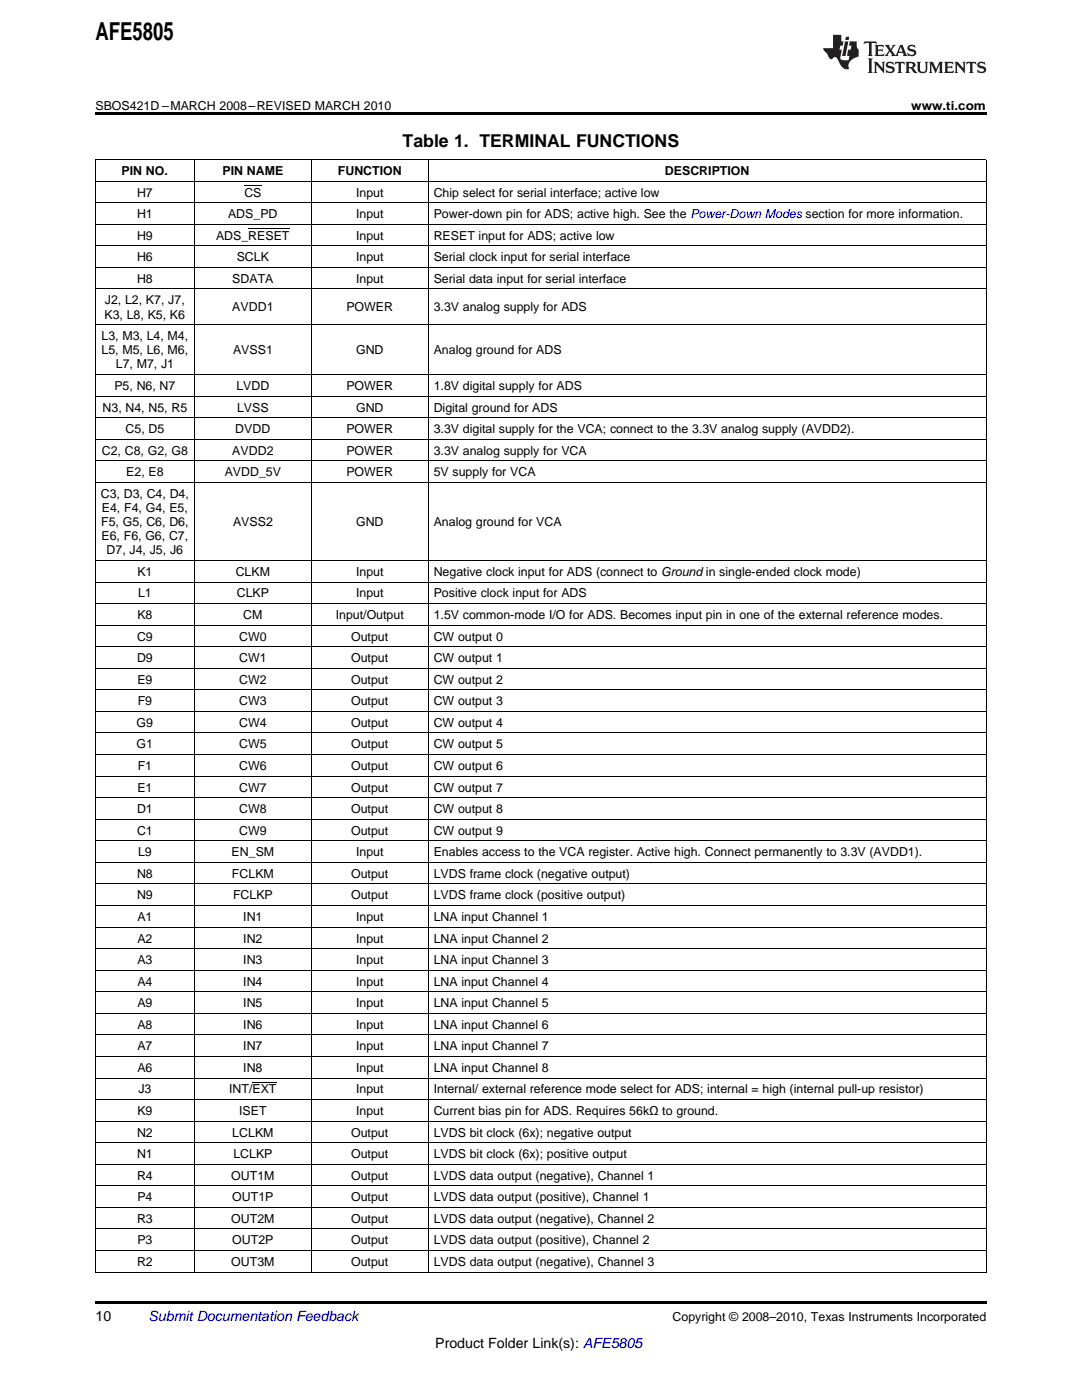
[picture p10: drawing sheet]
<svg xmlns="http://www.w3.org/2000/svg" width="216mm" height="279mm" viewBox="0 0 216 279" stroke-linecap="round" stroke-linejoin="round" font-family="sans-serif">
<defs><g id="words">
<text font-size="4.9" x="19" y="7.9">AFE5805</text>
<text font-size="3.5" x="80.3" y="29.4">Table 1. TERMINAL FUNCTIONS</text>
<g font-size="2.8">
<text x="19" y="263.6">10</text>
<text x="86.9" y="269">Product Folder Link(s): AFE5805</text>
</g>
<text font-size="2.8" fill="#0000c8" x="29.6" y="263.6">Submit Documentation Feedback</text>
<g font-size="2.5">
<text x="19" y="21.9">SBOS421D –MARCH 2008–REVISED MARCH 2010</text>
<text x="181.8" y="21.9">www.ti.com</text>
<text x="24.3" y="34.9">PIN NO.</text>
<text x="44.4" y="34.9">PIN NAME</text>
<text x="67.4" y="34.9">FUNCTION</text>
<text x="132.7" y="34.9">DESCRIPTION</text>
<text x="27.3" y="39.2">H7</text>
<text x="48.8" y="39.2">CS</text>
<text x="71" y="39.2">Input</text>
<text x="86.5" y="39.2">Chip select for serial interface; active low</text>
<text x="27.3" y="43.5">H1</text>
<text x="27.3" y="47.8">H9</text>
<text x="43.1" y="47.8">ADS_RESET</text>
<text x="45.5" y="43.5">ADS_PD</text>
<text x="71" y="43.5">Input</text>
<text x="71" y="47.8">Input</text>
<text x="86.5" y="43.5">Power-down pin for ADS; active high. See the Power-Down Modes section for more information.</text>
<text x="86.5" y="47.8">RESET input for ADS; active low</text>
<text x="27.3" y="52.1">H6</text>
<text x="47.2" y="52.1">SCLK</text>
<text x="71" y="52.1">Input</text>
<text x="86.5" y="52.1">Serial clock input for serial interface</text>
<text x="27.3" y="56.4">H8</text>
<text x="46.4" y="56.4">SDATA</text>
<text x="71" y="56.4">Input</text>
<text x="86.5" y="56.4">Serial data input for serial interface</text>
<text x="20.8" y="63.6">K3, L8, K5, K6</text>
<text x="20.9" y="60.7">J2, L2, K7, J7,</text>
<text x="46.4" y="62.2">AVDD1</text>
<text x="69.1" y="62.2">POWER</text>
<text x="86.5" y="62.2">3.3V analog supply for ADS</text>
<text x="20.2" y="67.9">L3, M3, L4, M4,</text>
<text x="20.2" y="70.7">L5, M5, L6, M6,</text>
<text x="46.5" y="70.7">AVSS1</text>
<text x="71" y="70.7">GND</text>
<text x="86.5" y="70.7">Analog ground for ADS</text>
<text x="22.8" y="77.8">P5, N6, N7</text>
<text x="23.1" y="73.5">L7, M7, J1</text>
<text x="47.2" y="77.8">LVDD</text>
<text x="69.1" y="77.8">POWER</text>
<text x="86.5" y="77.8">1.8V digital supply for ADS</text>
<text x="20.5" y="82.1">N3, N4, N5, R5</text>
<text x="47.3" y="82.1">LVSS</text>
<text x="71" y="82.1">GND</text>
<text x="86.5" y="82.1">Digital ground for ADS</text>
<text x="25" y="86.4">C5, D5</text>
<text x="47" y="86.4">DVDD</text>
<text x="69.1" y="86.4">POWER</text>
<text x="86.5" y="86.4">3.3V digital supply for the VCA; connect to the 3.3V analog supply (AVDD2).</text>
<text x="20.3" y="90.7">C2, C8, G2, G8</text>
<text x="25.2" y="95">E2, E8</text>
<text x="44.8" y="95">AVDD_5V</text>
<text x="46.4" y="90.7">AVDD2</text>
<text x="69.1" y="90.7">POWER</text>
<text x="69.1" y="95">POWER</text>
<text x="86.5" y="90.7">3.3V analog supply for VCA</text>
<text x="86.5" y="95">5V supply for VCA</text>
<text x="20.1" y="99.3">C3, D3, C4, D4,</text>
<text x="20.2" y="105">F5, G5, C6, D6,</text>
<text x="20.2" y="107.8">E6, F6, G6, C7,</text>
<text x="20.3" y="102.2">E4, F4, G4, E5,</text>
<text x="46.5" y="105">AVSS2</text>
<text x="71" y="105">GND</text>
<text x="86.5" y="105">Analog ground for VCA</text>
<text x="21.3" y="110.6">D7, J4, J5, J6</text>
<text x="27.4" y="114.9">K1</text>
<text x="27.6" y="119.2">L1</text>
<text x="47" y="114.9">CLKM</text>
<text x="47.2" y="119.2">CLKP</text>
<text x="71" y="114.9">Input</text>
<text x="71" y="119.2">Input</text>
<text x="86.5" y="114.9">Negative clock input for ADS (connect to Ground in single-ended clock mode)</text>
<text x="86.5" y="119.2">Positive clock input for ADS</text>
<text x="27.4" y="123.5">K8</text>
<text x="48.5" y="123.5">CM</text>
<text x="67" y="123.5">Input/Output</text>
<text x="86.5" y="123.5">1.5V common-mode I/O for ADS. Becomes input pin in one of the external reference modes.</text>
<text x="27.3" y="127.8">C9</text>
<text x="47.7" y="127.8">CW0</text>
<text x="70.1" y="127.8">Output</text>
<text x="86.5" y="127.8">CW output 0</text>
<text x="27.3" y="132.2">D9</text>
<text x="27.4" y="136.5">E9</text>
<text x="47.7" y="132.2">CW1</text>
<text x="47.7" y="136.5">CW2</text>
<text x="70.1" y="132.2">Output</text>
<text x="70.1" y="136.5">Output</text>
<text x="86.5" y="132.2">CW output 1</text>
<text x="86.5" y="136.5">CW output 2</text>
<text x="27.5" y="140.8">F9</text>
<text x="47.7" y="140.8">CW3</text>
<text x="70.1" y="140.8">Output</text>
<text x="86.5" y="140.8">CW output 3</text>
<text x="27.3" y="145.1">G9</text>
<text x="27.3" y="149.4">G1</text>
<text x="47.7" y="145.1">CW4</text>
<text x="47.7" y="149.4">CW5</text>
<text x="70.1" y="145.1">Output</text>
<text x="70.1" y="149.4">Output</text>
<text x="86.5" y="145.1">CW output 4</text>
<text x="86.5" y="149.4">CW output 5</text>
<text x="27.5" y="153.7">F1</text>
<text x="47.7" y="153.7">CW6</text>
<text x="70.1" y="153.7">Output</text>
<text x="86.5" y="153.7">CW output 6</text>
<text x="27.4" y="158">E1</text>
<text x="47.7" y="158">CW7</text>
<text x="70.1" y="158">Output</text>
<text x="86.5" y="158">CW output 7</text>
<text x="27.3" y="162.3">D1</text>
<text x="27.3" y="166.6">C1</text>
<text x="47.7" y="162.3">CW8</text>
<text x="47.7" y="166.6">CW9</text>
<text x="70.1" y="162.3">Output</text>
<text x="70.1" y="166.6">Output</text>
<text x="86.5" y="162.3">CW output 8</text>
<text x="86.5" y="166.6">CW output 9</text>
<text x="27.6" y="170.9">L9</text>
<text x="46.2" y="170.9">EN_SM</text>
<text x="71" y="170.9">Input</text>
<text x="86.5" y="170.9">Enables access to the VCA register. Active high. Connect permanently to 3.3V (AVDD1).</text>
<text x="27.3" y="175.2">N8</text>
<text x="27.3" y="179.5">N9</text>
<text x="46.3" y="175.2">FCLKM</text>
<text x="46.5" y="179.5">FCLKP</text>
<text x="70.1" y="175.2">Output</text>
<text x="70.1" y="179.5">Output</text>
<text x="86.5" y="175.2">LVDS frame clock (negative output)</text>
<text x="86.5" y="179.5">LVDS frame clock (positive output)</text>
<text x="27.4" y="183.8">A1</text>
<text x="48.5" y="183.8">IN1</text>
<text x="71" y="183.8">Input</text>
<text x="86.5" y="183.8">LNA input Channel 1</text>
<text x="27.4" y="188.1">A2</text>
<text x="48.5" y="188.1">IN2</text>
<text x="71" y="188.1">Input</text>
<text x="86.5" y="188.1">LNA input Channel 2</text>
<text x="27.4" y="192.4">A3</text>
<text x="27.4" y="196.7">A4</text>
<text x="48.5" y="192.4">IN3</text>
<text x="48.5" y="196.7">IN4</text>
<text x="71" y="192.4">Input</text>
<text x="71" y="196.7">Input</text>
<text x="86.5" y="192.4">LNA input Channel 3</text>
<text x="86.5" y="196.7">LNA input Channel 4</text>
<text x="27.4" y="201">A9</text>
<text x="48.5" y="201">IN5</text>
<text x="71" y="201">Input</text>
<text x="86.5" y="201">LNA input Channel 5</text>
<text x="27.4" y="205.3">A8</text>
<text x="27.4" y="209.6">A7</text>
<text x="48.5" y="205.3">IN6</text>
<text x="48.5" y="209.6">IN7</text>
<text x="71" y="205.3">Input</text>
<text x="71" y="209.6">Input</text>
<text x="86.5" y="205.3">LNA input Channel 6</text>
<text x="86.5" y="209.6">LNA input Channel 7</text>
<text x="27.4" y="213.9">A6</text>
<text x="48.5" y="213.9">IN8</text>
<text x="71" y="213.9">Input</text>
<text x="86.5" y="213.9">LNA input Channel 8</text>
<text x="27.6" y="218.2">J3</text>
<text x="45.7" y="218.2">INT/EXT</text>
<text x="71" y="218.2">Input</text>
<text x="86.5" y="218.2">Internal/ external reference mode select for ADS; internal = high (internal pull-up resistor)</text>
<text x="27.3" y="226.8">N2</text>
<text x="27.4" y="222.5">K9</text>
<text x="46.4" y="226.8">LCLKM</text>
<text x="47.7" y="222.5">ISET</text>
<text x="70.1" y="226.8">Output</text>
<text x="71" y="222.5">Input</text>
<text x="86.5" y="222.5">Current bias pin for ADS. Requires 56kΩ to ground.</text>
<text x="86.5" y="226.8">LVDS bit clock (6x); negative output</text>
<text x="27.3" y="231.1">N1</text>
<text x="46.6" y="231.1">LCLKP</text>
<text x="70.1" y="231.1">Output</text>
<text x="86.5" y="231.1">LVDS bit clock (6x); positive output</text>
<text x="27.3" y="235.4">R4</text>
<text x="27.4" y="239.7">P4</text>
<text x="46.1" y="235.4">OUT1M</text>
<text x="46.4" y="239.7">OUT1P</text>
<text x="70.1" y="235.4">Output</text>
<text x="70.1" y="239.7">Output</text>
<text x="86.5" y="235.4">LVDS data output (negative), Channel 1</text>
<text x="86.5" y="239.7">LVDS data output (positive), Channel 1</text>
<text x="27.3" y="244.1">R3</text>
<text x="46.1" y="244.1">OUT2M</text>
<text x="70.1" y="244.1">Output</text>
<text x="86.5" y="244.1">LVDS data output (negative), Channel 2</text>
<text x="27.4" y="248.4">P3</text>
<text x="46.4" y="248.4">OUT2P</text>
<text x="70.1" y="248.4">Output</text>
<text x="86.5" y="248.4">LVDS data output (positive), Channel 2</text>
<text x="27.3" y="252.7">R2</text>
<text x="46.1" y="252.7">OUT3M</text>
<text x="70.1" y="252.7">Output</text>
<text x="86.5" y="252.7">LVDS data output (negative), Channel 3</text>
<text x="134.2" y="263.6">Copyright © 2008–2010, Texas Instruments Incorporated</text>
</g>
</g></defs>
<g fill="#231f20">
<path d="M172.5 8.3l-.1 .5 .4-.2h.6v.1v2.1l-.2 .4h.9l-.2-.4v-2.1l.1-.1h.5l.5 .2-.2-.5zM174.5 9l.2 .3v1.5l-.2 .4h1.8l.2-.6a1.04 1.04 0 0 1-1.3 .2v-.7h.6l.3 .2v-.6l-.3 .2h-.6v-.6l.8-.1 .4 .3-.2-.5zM176.5 9l.9 1.1-.9 1.1h.8l-.2-.2 .4-.7 .5 .7-.2 .2h1.5l-.2-.2 .2-.4h.9l.1 .4-.2 .2h1l-.3-.3-.7-1.9h-.5l-.9 2-.8-1 .9-1h-.8l.1 .3-.4 .5-.3-.6 .1-.2zM179.7 9.3l.4 1h-.7zM181.3 9.1a.63 .63 0 0 0-.2 .7 .63 .63 0 0 0 .6 .4l.6 .2 .1 .2a.75 .75 0 0 1-.7 .4 .75 .75 0 0 1-.6-.5l.1 .7 .1-.1a1.11 1.11 0 0 0 1.5-.6 1.13 1.13 0 0 0-1.2-.8l-.1-.4a1.04 1.04 0 0 1 1.2 .2l-.2-.5-.2 .1-.4-.2zM173.2 11.7l.2 .3v2.2l-.2 .4h1l-.3-.4v-2.2l.3-.3zM174.3 12.3l.3 .4v1.5l-.3 .4h.8l-.2-.4v-1.3l1.5 1.7v-1.9l.2-.4h-.7l.2 .4v.9l-1.1-1.3zM177 12.5a.62 .62 0 0 0-.2 .7 .62 .62 0 0 0 .6 .4l.6 .1 .1 .3a.76 .76 0 0 1-.7 .3 .76 .76 0 0 1-.7-.4l.2 .7 .1-.1a1.11 1.11 0 0 0 1.5-.6 1.13 1.13 0 0 0-1.2-.8l-.1-.4a1.04 1.04 0 0 1 1.2 .2l-.2-.6-.2 .1-.5-.1zM178.7 12.3l-.2 .7a.61 .61 0 0 1 .8-.4v1.6l-.2 .4h.9l-.2-.4v-1.6a.63 .63 0 0 1 .7 .4l-.1-.7zM180.6 12.3l.3 .4v1.5l-.3 .4h1l-.2-.2-.1-.8 .6 .2a.76 .76 0 0 0 1.2 .7l-1-1a.58 .58 0 0 0 .6-.5 .58 .58 0 0 0-.5-.6zM181.4 12.7l.1-.1a.45 .45 0 0 1 .5 .1 .45 .45 0 0 1 .1 .5l-.8 .2zM182.9 12.3l.2 .2a2.17 2.17 0 0 0 .3 1.9 .99 .99 0 0 0 1.6-.6v-1.1l.2-.4h-.7l.2 .2a1.92 1.92 0 0 1-.2 1.8 .6 .6 0 0 1-.9-.5v-1.1l.2-.4zM185.4 12.3l.2 .4v1.5l-.2 .4h.7l-.2-.4v-1.4l.8 1.8 .8-1.8v1.4l-.2 .4h.9l-.2-.4v-1.5l.2-.4h-.8l-.6 1.5-.6-1.5zM188.4 12.3l.2 .4v1.5l-.2 .4h1.8l.1-.6a1.04 1.04 0 0 1-1.2 .2v-.7h.5l.4 .2v-.6l-.4 .2h-.5v-.7h.8l.3 .3-.1-.6zM190.5 12.3l.2 .4v1.5l-.2 .4h.7l-.2-.4v-1.3l1.5 1.7v-1.9l.2-.4h-.7l.2 .4v.9l-1.1-1.3zM192.9 12.3l-.1 .7a.61 .61 0 0 1 .7-.4l.1 1.6-.3 .4h1l-.3-.4 .1-1.6a.63 .63 0 0 1 .7 .4l-.1-.7zM195.2 12.5a.62 .62 0 0 0-.2 .7 .62 .62 0 0 0 .6 .4l.6 .1 .1 .3a.76 .76 0 0 1-.7 .3 .76 .76 0 0 1-.6-.4l.1 .7 .1-.1a1.11 1.11 0 0 0 1.6-.6 1.13 1.13 0 0 0-1.3-.8l-.1-.4a1.04 1.04 0 0 1 1.2 .2l-.1-.6-.2 .1-.5-.1z"/>
<path d="M166.2 7v2.6h-1.9v.4l.8 .9a.91 .91 0 0 0 1 .9 .56 .56 0 0 1 .5-.4 .56 .56 0 0 1 .5 .3l.4 .8a1.53 1.53 0 0 0 1.9 1.2 1.54 1.54 0 0 1 1-2.1l.9-.3v-1.4a1.52 1.52 0 0 1-.4-1.6h-1.3l-.2 .8h.5l-.2 .8h-.5l-.1 1v.2l.4 .1-.2 .8a1.93 1.93 0 0 1-1.6-.2l.3-1.9h-.5l.2-.8h.4l.2-.8h-.4v-1.3zM168.6 8.3l-.6 2.9h.7l.6-2.9zM168.8 7.3l-.1 .7h.6l.2-.7z"/>
</g>
<path d="M19 22.5h177.8v.5h-177.8zM19 259.7h177.8v.5h-177.8z" fill="#000"/>
<g fill="none" stroke="#000" stroke-width=".2">
<path d="M19 36.1h177.8M19 31.8h177.8M19.1 31.9v222M38.8 31.9v222M48.8 37.1h3.4M62.1 31.9v222M85.4 31.9v222M196.8 31.9v222M19 57.7h177.8M19 53.4h177.8M19 49.1h177.8M19 44.7h177.8"/>
<path d="M19 40.4h177.8M49.5 45.7h8.2M19 79h177.8M19 74.7h177.8M19 64.8h177.8M19 96.3h177.8M19 92h177.8M19 87.6h177.8M19 83.3h177.8M19 116.2h177.8M19 111.8h177.8M19 137.7h177.8"/>
<path d="M19 133.4h177.8M19 129.1h177.8M19 124.8h177.8M19 120.5h177.8M19 159.2h177.8M19 154.9h177.8M19 150.6h177.8M19 146.3h177.8M19 142h177.8M19 176.4h177.8M19 172.1h177.8M19 167.8h177.8"/>
<path d="M19 163.5h177.8M19 197.9h177.8M19 193.6h177.8M19 189.3h177.8M19 185h177.8M19 180.7h177.8M19 219.4h177.8M19 215.1h177.8M19 210.8h177.8M19 206.5h177.8M19 202.2h177.8M50.4 216.1h4.8"/>
<path d="M19 236.7h177.8M19 232.4h177.8M19 228.1h177.8M19 223.7h177.8M19 253.9h177.8M19 249.6h177.8M19 245.3h177.8M19 241h177.8"/>
</g>
<use href="#words"/>
</svg>
